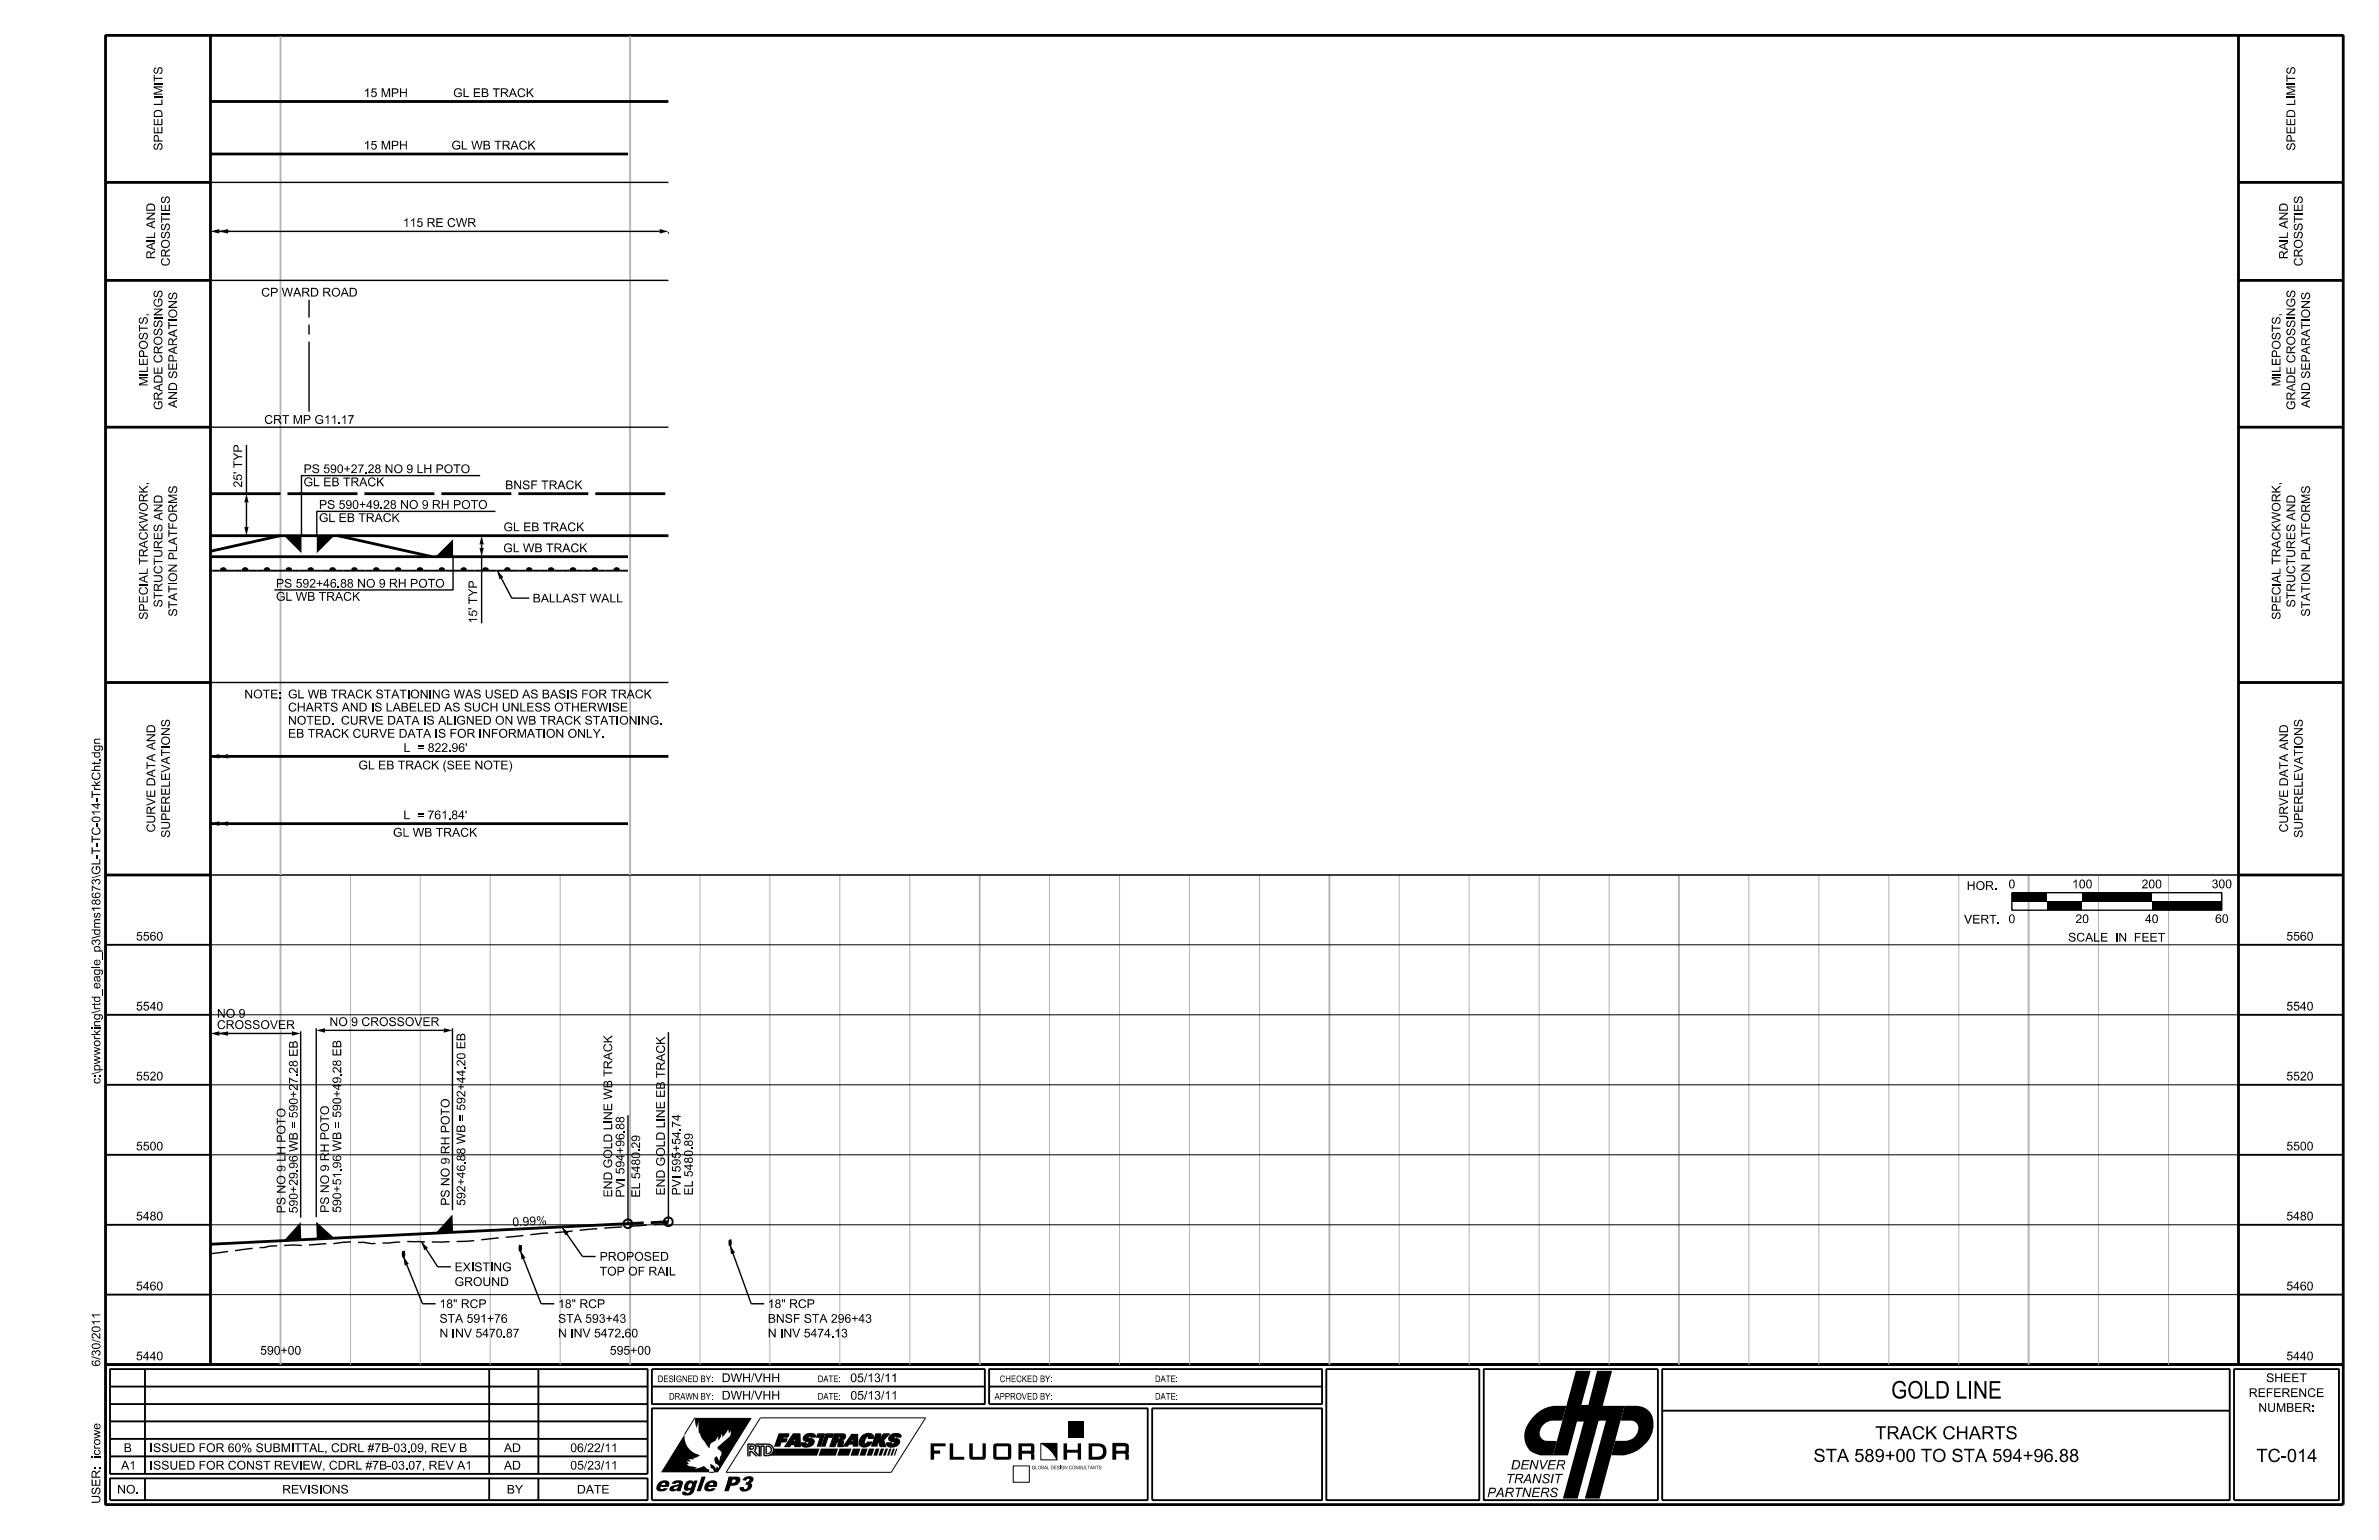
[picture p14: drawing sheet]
<svg xmlns="http://www.w3.org/2000/svg" width="432mm" height="279mm" viewBox="0 0 432 279" stroke-linecap="round" stroke-linejoin="round" font-family="sans-serif">
<defs><g id="words">
<text font-size="3.2" x="343.2" y="253.7">GOLD LINE</text>
<text font-size="2.7" x="118.7" y="270.6">eagle P3</text>
<g font-size="2.4">
<text x="340.4" y="261.1">TRACK CHARTS</text>
<text x="329.2" y="265.2">STA 589+00 TO STA 594+96.88</text>
<text x="409.5" y="265.2">TC-014</text>
</g>
<g font-size="1.7">
<text x="273.3" y="269.1">TRANSIT</text>
<text x="274.2" y="266.6">DENVER</text>
<text x="269.9" y="271.6">PARTNERS</text>
</g>
<g font-size="1.6">
<text x="29.5" y="17.4" transform="rotate(-90 29.5 17.4)">MI</text>
<text x="29.5" y="14.9" transform="rotate(-90 29.5 14.9)">TS</text>
<text x="66" y="17.6">15 MPH</text>
<text x="82.3" y="17.6">GL EB TRACK</text>
<text x="416.6" y="17.4" transform="rotate(-90 416.6 17.4)">MI</text>
<text x="416.6" y="14.9" transform="rotate(-90 416.6 14.9)">TS</text>
<text x="29.5" y="27.3" transform="rotate(-90 29.5 27.3)">SPEED LI</text>
<text x="66" y="27.1">15 MPH</text>
<text x="81.9" y="27.1">GL WB TRACK</text>
<text x="416.6" y="27.3" transform="rotate(-90 416.6 27.3)">SPEED LI</text>
<text x="30.8" y="38.5" transform="rotate(-90 30.8 38.5)">ES</text>
<text x="73.1" y="41.2">115 RE CWR</text>
<text x="417.9" y="38.5" transform="rotate(-90 417.9 38.5)">ES</text>
<text x="28.1" y="47" transform="rotate(-90 28.1 47)">RAI</text>
<text x="28.1" y="43.3" transform="rotate(-90 28.1 43.3)">LAND</text>
<text x="415.3" y="47" transform="rotate(-90 415.3 47)">RAI</text>
<text x="415.3" y="43.3" transform="rotate(-90 415.3 43.3)">LAND</text>
<text x="30.8" y="48.3" transform="rotate(-90 30.8 48.3)">CROSSTI</text>
<text x="47.4" y="53.8">CP WARD ROAD</text>
<text x="417.9" y="48.3" transform="rotate(-90 417.9 48.3)">CROSSTI</text>
<text x="29.5" y="57.4" transform="rotate(-90 29.5 57.4)">NGS</text>
<text x="32.2" y="57.8" transform="rotate(-90 32.2 57.8)">ONS</text>
<text x="416.6" y="57.4" transform="rotate(-90 416.6 57.4)">NGS</text>
<text x="419.3" y="57.8" transform="rotate(-90 419.3 57.8)">ONS</text>
<text x="26.8" y="70.1" transform="rotate(-90 26.8 70.1)">MIEPOSTS,</text>
<text x="26.8" y="67.6" transform="rotate(-90 26.8 67.6)">L</text>
<text x="413.9" y="70.1" transform="rotate(-90 413.9 70.1)">MIEPOSTS,</text>
<text x="413.9" y="67.6" transform="rotate(-90 413.9 67.6)">L</text>
<text x="29.5" y="74.4" transform="rotate(-90 29.5 74.4)">GRADE CROSSI</text>
<text x="32.2" y="74" transform="rotate(-90 32.2 74)">AND SEPARATI</text>
<text x="48" y="76.9">CRT MP G11.17</text>
<text x="416.6" y="74.4" transform="rotate(-90 416.6 74.4)">GRADE CROSSI</text>
<text x="419.3" y="74" transform="rotate(-90 419.3 74)">AND SEPARATI</text>
<text x="43.9" y="88.4" transform="rotate(-90 43.9 88.4)">25’TYP</text>
<text x="55.1" y="88.2">GL EB TRACK</text>
<text x="55.1" y="85.8">PS 590+27.28 NO 9 LH POTO</text>
<text x="91.7" y="88.8">BNSF TRACK</text>
<text x="57.9" y="94.7">GL EB TRACK</text>
<text x="57.9" y="92.3">PS 590+49.28 NO 9 RH POTO</text>
<text x="91.3" y="100.2">GL WB TRACK</text>
<text x="91.4" y="96.4">GL EB TRACK</text>
<text x="26.8" y="105.8" transform="rotate(-90 26.8 105.8)">ALTRACKW ORK,</text>
<text x="32.2" y="105.6" transform="rotate(-90 32.2 105.6)">ON PLATFORMS</text>
<text x="50.1" y="106.6">PS 592+46.88 NO 9 RH POTO</text>
<text x="413.9" y="105.8" transform="rotate(-90 413.9 105.8)">ALTRACKW ORK,</text>
<text x="419.3" y="105.6" transform="rotate(-90 419.3 105.6)">ON PLATFORMS</text>
<text x="26.8" y="112.4" transform="rotate(-90 26.8 112.4)">SPECI</text>
<text x="29.5" y="110.2" transform="rotate(-90 29.5 110.2)">STRUCTURES AND</text>
<text x="32.2" y="111.9" transform="rotate(-90 32.2 111.9)">STATI</text>
<text x="50.1" y="109">GL WB TRACK</text>
<text x="86.6" y="113.1" transform="rotate(-90 86.6 113.1)">15’TYP</text>
<text x="96.7" y="109.3">BALLAST WALL</text>
<text x="413.9" y="112.4" transform="rotate(-90 413.9 112.4)">SPECI</text>
<text x="416.6" y="110.2" transform="rotate(-90 416.6 110.2)">STRUCTURES AND</text>
<text x="419.3" y="111.9" transform="rotate(-90 419.3 111.9)">STATI</text>
<text x="44.3" y="126.7">NOTE:GL WB TRACK STATIONING WAS USED AS BASIS FOR TRACK</text>
<text x="52.3" y="131.5">NOTED.</text>
<text x="52.3" y="129.1">CHARTS AND IS LABELED AS SUCH UNLESS OTHERWISE</text>
<text x="61.7" y="131.5">CURVE DATA IS ALIGNED ON WB TRACK STATIONING.</text>
<text x="30.8" y="135.3" transform="rotate(-90 30.8 135.3)">ONS</text>
<text x="52.3" y="133.8">EB TRACK CURVE DATA IS FOR INFORMATION ONLY.</text>
<text x="73.3" y="136.4">L</text>
<text x="76.1" y="136.4">= 822.96’</text>
<text x="418" y="135.3" transform="rotate(-90 418 135.3)">ONS</text>
<text x="18.2" y="142.7" transform="rotate(-90 18.2 142.7)">k</text>
<text x="18.2" y="138.2" transform="rotate(-90 18.2 138.2)">.gn</text>
<text x="65.1" y="139.6">GL EB TRACK (SEE NOTE)</text>
<text x="18.2" y="149.3" transform="rotate(-90 18.2 149.3)">014-</text>
<text x="18.2" y="144.8" transform="rotate(-90 18.2 144.8)">TrChtd</text>
<text x="73.2" y="148.6">L</text>
<text x="76.1" y="148.6">= 761.84’</text>
<text x="18.2" y="155" transform="rotate(-90 18.2 155)">T-</text>
<text x="18.2" y="152.9" transform="rotate(-90 18.2 152.9)">TC-</text>
<text x="28.2" y="151" transform="rotate(-90 28.2 151)">CURVE DATA AND</text>
<text x="30.8" y="152" transform="rotate(-90 30.8 152)">SUPERELEVATI</text>
<text x="71.3" y="151.8">GL WB TRACK</text>
<text x="415.3" y="151" transform="rotate(-90 415.3 151)">CURVE DATA AND</text>
<text x="418" y="152" transform="rotate(-90 418 152)">SUPERELEVATI</text>
<text x="18.2" y="158.7" transform="rotate(-90 18.2 158.7)">GL-</text>
<text x="357" y="161.5">HOR. 0</text>
<text x="376.1" y="161.2">100</text>
<text x="388.7" y="161.2">200</text>
<text x="401.4" y="161.1">300</text>
<text x="356.5" y="167.6">VERT. 0</text>
<text x="376.7" y="167.5">20</text>
<text x="389.3" y="167.5">40</text>
<text x="402" y="167.5">60</text>
<text x="18.2" y="169.7" transform="rotate(-90 18.2 169.7)">d</text>
<text x="24.7" y="170.6">5560</text>
<text x="375.4" y="170.8">SCALE</text>
<text x="384" y="170.8">IN</text>
<text x="387.6" y="170.8">FEET</text>
<text x="415" y="170.6">5560</text>
<text x="18.2" y="175.2" transform="rotate(-90 18.2 175.2)">e</text>
<text x="18.2" y="183.3" transform="rotate(-90 18.2 183.3)">rd</text>
<text x="24.7" y="183.3">5540</text>
<text x="39.4" y="184.6">NO 9</text>
<text x="415" y="183.3">5540</text>
<text x="18.2" y="187.9" transform="rotate(-90 18.2 187.9)">kn</text>
<text x="39.4" y="186.7">CROSSOVER</text>
<text x="59.8" y="186.2">NO 9 CROSSOVER</text>
<text x="18.2" y="196.7" transform="rotate(-90 18.2 196.7)">c:p</text>
<text x="18.2" y="195" transform="rotate(-90 18.2 195)">\wworig\t_eagl_p3\ms18673\</text>
<text x="24.7" y="196">5520</text>
<text x="54" y="194.8" transform="rotate(-90 54 194.8)">2</text>
<text x="61.9" y="194.7" transform="rotate(-90 61.9 194.7)">2</text>
<text x="84.5" y="193.4" transform="rotate(-90 84.5 193.4)">2</text>
<text x="415" y="196">5520</text>
<text x="111.1" y="203.2" transform="rotate(-90 111.1 203.2)">NE W B TRACK</text>
<text x="120.7" y="202.9" transform="rotate(-90 120.7 202.9)">NE EB TRACK</text>
<text x="24.7" y="208.7">5500</text>
<text x="54" y="209" transform="rotate(-90 54 209)">W B = 590+27.8EB</text>
<text x="59.7" y="209.1" transform="rotate(-90 59.7 209.1)">H POTO</text>
<text x="61.9" y="208.9" transform="rotate(-90 61.9 208.9)">W B = 590+49.8EB</text>
<text x="81.6" y="209.4" transform="rotate(-90 81.6 209.4)">RH POTO</text>
<text x="84.5" y="209.5" transform="rotate(-90 84.5 209.5)">8W B = 592+44.0EB</text>
<text x="113.3" y="205" transform="rotate(-90 113.3 205)">8</text>
<text x="116.2" y="208.4" transform="rotate(-90 116.2 208.4)">2</text>
<text x="123.5" y="204.6" transform="rotate(-90 123.5 204.6)">7</text>
<text x="125.8" y="208" transform="rotate(-90 125.8 208)">8</text>
<text x="415" y="208.7">5500</text>
<text x="54" y="212.1" transform="rotate(-90 54 212.1)">9</text>
<text x="61.9" y="212" transform="rotate(-90 61.9 212)">9</text>
<text x="84.5" y="210.7" transform="rotate(-90 84.5 210.7)">8</text>
<text x="24.7" y="221.4">5480</text>
<text x="51.8" y="220.1" transform="rotate(-90 51.8 220.1)">PS NO 9LH POTO</text>
<text x="54" y="220.1" transform="rotate(-90 54 220.1)">590+29.6</text>
<text x="59.7" y="220" transform="rotate(-90 59.7 220)">PS NO 9R</text>
<text x="61.9" y="220" transform="rotate(-90 61.9 220)">590+51.6</text>
<text x="81.6" y="218.8" transform="rotate(-90 81.6 218.8)">PS NO 9</text>
<text x="84.5" y="218.8" transform="rotate(-90 84.5 218.8)">592+46.</text>
<text x="111.1" y="217.3" transform="rotate(-90 111.1 217.3)">END GOLD LI</text>
<text x="113.3" y="217.3" transform="rotate(-90 113.3 217.3)">PVI594+96.8</text>
<text x="116.2" y="217.3" transform="rotate(-90 116.2 217.3)">EL5480.9</text>
<text x="120.7" y="216.9" transform="rotate(-90 120.7 216.9)">END GOLD LI</text>
<text x="123.5" y="216.9" transform="rotate(-90 123.5 216.9)">PVI595+54.4</text>
<text x="125.8" y="216.9" transform="rotate(-90 125.8 216.9)">EL5480.9</text>
<text x="415" y="221.4">5480</text>
<text x="93" y="222.5" transform="rotate(-3 93 222.5)">0 .9</text>
<text x="96.1" y="222.3" transform="rotate(-3 96.1 222.3)">9 %</text>
<text x="82.5" y="233.3">GROUND</text>
<text x="82.5" y="230.6">EXISTING</text>
<text x="108.8" y="231.4">TOP OF RAIL</text>
<text x="108.8" y="228.7">PROPOSED</text>
<text x="24.7" y="234.1">5460</text>
<text x="79.8" y="240">STA 591+76</text>
<text x="79.8" y="237.3">18&quot; RCP</text>
<text x="101.3" y="240">STA 593+43</text>
<text x="101.3" y="237.3">18&quot; RCP</text>
<text x="139.4" y="240">BNSF STA 296+43</text>
<text x="139.4" y="237.3">18&quot; RCP</text>
<text x="415" y="234.1">5460</text>
<text x="18.2" y="243" transform="rotate(-90 18.2 243)">2</text>
<text x="47.2" y="245.8">590+00</text>
<text x="79.8" y="242.6">N INV 5470.87</text>
<text x="101.3" y="242.6">N INV 5472.60</text>
<text x="110.7" y="245.8">595+00</text>
<text x="139.4" y="242.6">N INV 5474.13</text>
<text x="18.2" y="247.9" transform="rotate(-90 18.2 247.9)">6/0/011</text>
<text x="18.2" y="246.1" transform="rotate(-90 18.2 246.1)">3</text>
<text x="24.7" y="246.8">5440</text>
<text x="131" y="250.8">DWH/VHH</text>
<text x="154.3" y="250.8">05/13/11</text>
<text x="411.3" y="250.8">SHEET</text>
<text x="415" y="246.8">5440</text>
<text x="131" y="253.9">DWH/VHH</text>
<text x="154.4" y="253.9">05/13/11</text>
<text x="408.2" y="253.5">REFERENCE</text>
<text x="409.9" y="256.2">NUMBER:</text>
<text x="22.5" y="263.4">B</text>
<text x="27.2" y="263.4">ISSUED FOR 60% SUBMITTAL, CDRL #7B-03.09, REV B</text>
<text x="91.5" y="263.4">AD</text>
<text x="103.5" y="263.4">06/22/11</text>
<text x="18.2" y="264.1" transform="rotate(-90 18.2 264.1)">cowe</text>
<text x="22" y="266.6">A1</text>
<text x="27.2" y="266.6">ISSUED FOR CONST REVIEW, CDRL #7B-03.07, REV A1</text>
<text x="91.5" y="266.6">AD</text>
<text x="103.5" y="266.6">05/23/11</text>
<text x="18.2" y="272.8" transform="rotate(-90 18.2 272.8)">USER: ir</text>
<text x="21.3" y="271">NO.</text>
<text x="51.2" y="271">REVISIONS</text>
<text x="92" y="271">BY</text>
<text x="104.7" y="271">DATE</text>
</g>
<g font-size="1.2">
<text x="119.4" y="250.8">DESIGNED BY:</text>
<text x="148.4" y="250.8">DATE:</text>
<text x="181.5" y="250.8">CHECKED BY:</text>
<text x="209.6" y="250.8">DATE:</text>
<text x="121.4" y="253.9">DRAWN BY:</text>
<text x="148.4" y="253.9">DATE:</text>
<text x="180.5" y="253.9">APPROVED BY:</text>
<text x="209.6" y="253.9">DATE:</text>
</g>
<text font-size=".6" x="187.3" y="266.6">GLOBAL DESIGN CONSULTANTS</text>
</g></defs>
<g fill="none" stroke="#000" stroke-width=".34">
<path d="M38.2 103.5h75.8M19.2 158.8h19M406.3 158.8h19M19.2 171.4h19M406.3 171.4h19M19.2 184.1h19M19.2 196.8h19M406.3 184.1h19M406.3 196.8h19M19.2 209.5h19M406.3 209.5h19M19.2 222.2h19"/>
<path d="M19.2 234.9h19M406.3 222.2h19M406.3 234.9h19M19.2 247.6h19M20 248.4h97.5v19h-97.5zM20 251.6h97.5M20 254.7h97.5M20 257.9h97.5M26.3 248.4v19M88.8 248.4v19M97.7 248.4v19M118.3 248.4h60.5v6.3h-60.5z"/>
<path d="M118.3 255.5h90v16.7h-90zM118.3 251.6h60.5M179.5 248.4h60.5v6.3h-60.5zM179.5 251.6h60.5M209.1 255.5h30.9v16.7h-30.9zM240.7 248.4h27.8v23.8h-27.8zM269.3 248.4h31.6v23.8h-31.6zM287 255.1h1.3l-.8 2.6h-1.2zM290.9 255.1l-.7 2.6M301.7 255.9h103M301.7 248.4h103v23.8h-103zM405.5 248.4h19v23.8h-19z"/>
<path d="M406.3 247.6h19M20 268.2h97.5v4h-97.5zM20 261.1h97.5M20 264.2h97.5M26.3 268.2v4M88.8 268.2v4M97.7 268.2v4"/>
<circle cx="114" cy="222" r=".79"/>
<circle cx="121.3" cy="221.7" r=".79"/>
</g>
<g fill="none" stroke="#000" stroke-width=".51">
<path d="M19.2 6.4h406.1v241.2h-406.1zM38.2 6.4v241.2h368.1v-241.2M38.2 18.4h83.1M19.2 33.1h19M38.2 27.9h75.8M406.3 33.1h19M19.2 50.9h19M406.3 50.9h19M19.2 77.5h19M406.3 77.5h19M38.2 97.2h83.1M38.2 89.6h12.7"/>
<path d="M50.9 97.2l-12.7 2.8M52.2 89.6h12.7M61.3 97.2l17.1 3.8M66.1 89.6h12.7M80.1 89.6h12.7M94.1 89.6h12.7M108.1 89.6h12.7M38.2 101h75.8M19.2 123.8h19M38.2 137.2h83.1M406.3 123.8h19M19.2 158.8h19"/>
<path d="M38.2 149.4h75.8M406.3 158.8h19M116.8 221.9l-78.6 3.8M121.3 221.7l-3.2 .1M19.2 247.6h406.1v25.4h-406.1z"/>
</g>
<g fill="#000">
<path d="M38.2 42l1.6-.4v.8zM39.8 42l1.6-.4v.8zM119.7 41.6l1.6 .4-1.6 .4zM44.7 89.6l.4 1.6h-.8zM44.3 95.6h.8l-.4 1.6zM82.2 97.8v3.2h-3.1zM87.4 97.2l.4 1.6h-.8zM87 99.4h.8l-.4 1.6zM51.5 97.2h3.2v3.2zM57.5 97.2h3.2l-3.2 3.2zM90.3 103.5l1.1 1.2-.7 .4zM38.2 137.2l1.6-.4v.8z"/>
<path d="M39.8 137.2l1.6-.4v.8zM38.2 149.4l1.6-.4v.8zM39.8 149.4l1.6-.4v.8zM365.2 162h6.3v1.5h-6.3zM371.5 163.5h6.4v1.6h-6.4zM377.9 162h12.7v1.5h-12.7zM390.6 163.5h12.7v1.6h-12.7zM38.2 187.5l1.6-.4v.8zM39.8 187.5l1.6-.4v.8zM53 187.1l1.6 .4-1.6 .4zM57.4 186.9l1.6-.4v.9zM80.5 186.5l1.6 .4-1.6 .5z"/>
<path d="M54.6 221.7l.1 3.2-3.2 .2zM57.4 221.7l3.3 2.9-3.2 .2zM73.2 228l1 1.3-.8 .3zM76.5 225.3l1.2 1.1-.7 .4zM82.1 220.3l.1 3.3-3.1 .1zM94.4 226.9l1 1.3-.7 .3zM102 222.6l1.2 1.1-.6 .4zM132.5 225.9l.9 1.4-.7 .2zM193.9 257.8h2.9v3h-2.9zM149 262.8h3.1l-.4 1.3h-3.1zM152.4 262.8h2.2l-.5 1.3h-2.2zM154.8 262.8h1.4l-.4 1.3h-1.4z"/>
<path d="M156.4 262.8h1.1l-.4 1.3h-1.1zM157.7 262.8h1l-.4 1.3h-1zM159 262.8h.6l-.4 1.3h-.7zM159.9 262.8h.6l-.5 1.3h-.5zM160.7 262.8h.5l-.5 1.3h-.4zM161.4 262.8h.4l-.4 1.3h-.4zM162.1 262.8h.3l-.4 1.3h-.4zM162.7 262.8h.2l-.4 1.3h-.3z"/>
<path d="M91.7 98.8a.74 .74 0 0 1 1.2 .3h-.2a.59 .59 0 0 0-.8-.2 .59 .59 0 0 0-.1 .9 .62 .62 0 0 0 .9 .1v-.3h-.4v-.2h.6v.6a.86 .86 0 0 1-1.2 0 .86 .86 0 0 1 0-1.2z" fill-rule="evenodd"/>
<path d="M91.7 95a.74 .74 0 0 1 1.3 .2l-.3 .1a.59 .59 0 0 0-.8-.2 .59 .59 0 0 0-.1 .9 .65 .65 0 0 0 1 .1v-.3h-.5v-.2h.7v.6a.85 .85 0 0 1-1.2 0 .85 .85 0 0 1-.1-1.2z" fill-rule="evenodd"/>
<path d="M103.3 95a.69 .69 0 0 1 1.2 .2l-.3 .1a.55 .55 0 0 0-.8-.2 .55 .55 0 0 0 0 .8 .47 .47 0 0 0 .5 .3 .47 .47 0 0 0 .4-.4l.2 .1a.74 .74 0 0 1-1 .5 .74 .74 0 0 1-.4-1z" fill-rule="evenodd"/>
<path d="M103.9 98.8a.67 .67 0 0 1 1.1 .3h-.2a.52 .52 0 0 0-.7-.3 .52 .52 0 0 0-.2 .8 .49 .49 0 0 0 .4 .4 .49 .49 0 0 0 .5-.4l.3 .1a.77 .77 0 0 1-1.1 .4 .77 .77 0 0 1-.2-1.1z" fill-rule="evenodd"/>
<path d="M40.1 103.1a.64 .64 0 0 1 .7-.2 .64 .64 0 0 1 .4 .6h-1.3z" fill-rule="evenodd"/>
<path d="M44.1 103.1a.62 .62 0 0 1 .6-.2 .62 .62 0 0 1 .4 .6h-1.2z" fill-rule="evenodd"/>
<path d="M48 103.1a.64 .64 0 0 1 .7-.2 .64 .64 0 0 1 .4 .6h-1.3z" fill-rule="evenodd"/>
<path d="M52 103.1a.64 .64 0 0 1 .7-.2 .64 .64 0 0 1 .4 .6h-1.3z" fill-rule="evenodd"/>
<path d="M56 103.1a.64 .64 0 0 1 .7-.2 .64 .64 0 0 1 .3 .6h-1.2z" fill-rule="evenodd"/>
<path d="M59.9 103.1a.64 .64 0 0 1 .7-.2 .64 .64 0 0 1 .4 .6h-1.3z" fill-rule="evenodd"/>
<path d="M63.9 103.1a.61 .61 0 0 1 .7-.2 .61 .61 0 0 1 .3 .6h-1.2z" fill-rule="evenodd"/>
<path d="M67.8 103.1a.64 .64 0 0 1 .7-.2 .64 .64 0 0 1 .4 .6h-1.2z" fill-rule="evenodd"/>
<path d="M71.8 103.1a.62 .62 0 0 1 .7-.2 .62 .62 0 0 1 .4 .6h-1.3z" fill-rule="evenodd"/>
<path d="M75.8 103.1a.64 .64 0 0 1 .7-.2 .64 .64 0 0 1 .4 .6h-1.3z" fill-rule="evenodd"/>
<path d="M79.8 103.1a.62 .62 0 0 1 .6-.2 .62 .62 0 0 1 .4 .6h-1.2z" fill-rule="evenodd"/>
<path d="M83.7 103.1a.64 .64 0 0 1 .7-.2 .64 .64 0 0 1 .4 .6h-1.3z" fill-rule="evenodd"/>
<path d="M87.7 103.1a.64 .64 0 0 1 .7-.2 .64 .64 0 0 1 .4 .6h-1.3z" fill-rule="evenodd"/>
<path d="M91.7 103.1a.64 .64 0 0 1 .7-.2 .64 .64 0 0 1 .3 .6h-1.2z" fill-rule="evenodd"/>
<path d="M95.6 103.1a.64 .64 0 0 1 .7-.2 .64 .64 0 0 1 .4 .6h-1.3z" fill-rule="evenodd"/>
<path d="M99.6 103.1a.62 .62 0 0 1 .7-.2 .62 .62 0 0 1 .3 .6h-1.2z" fill-rule="evenodd"/>
<path d="M103.5 103.1a.64 .64 0 0 1 .7-.2 .64 .64 0 0 1 .4 .6h-1.2z" fill-rule="evenodd"/>
<path d="M107.5 103.1a.62 .62 0 0 1 .7-.2 .62 .62 0 0 1 .4 .6h-1.3z" fill-rule="evenodd"/>
<path d="M111.5 103.1a.64 .64 0 0 1 .7-.2 .64 .64 0 0 1 .4 .6h-1.3z" fill-rule="evenodd"/>
<path d="M98.6 220.6h.1l-.7 1.7h-.2z" fill-rule="evenodd"/>
<path d="M126.2 257.2h10.3l-6.2 9.9h-.7l-.2-.6-.4-.2-.1-.7 .6 .3 .5 .6v-.4l.5 .3a.91 .91 0 0 0-.7-.9l-.1-.6a.51 .51 0 0 1 .4-.7l.5 .9 .1-.9a.73 .73 0 0 0 .2-.8 .73 .73 0 0 0-.6-.5l-.1-.2 .2-.3 2.1-1.8 .1-1-.3 .4-.1-.6-1.2 1.4 .1-.3-.1-.4-.2 .7-.5 .5v-.7a2.14 2.14 0 0 1-1.3 1.2l-.3 .9-1.5-2-.2-.9-.1 .4-.1-2.3-.3 1.2-.3-.9z" fill-rule="evenodd"/>
<path d="M136.8 252.3h.1l-.4 1.7h-.2z" fill-rule="evenodd"/>
<path d="M136.8 249.1h.1l-.4 1.7h-.2z" fill-rule="evenodd"/>
<path d="M278.5 256.8a5.7 5.7 0 0 1 3.6-1.7h2.2l-.7 2.6a4.2 4.2 0 0 0-2.9 .4 1.87 1.87 0 0 0-.6 3.1l.5 .2h2l-.7 2.7-2.5-.1a3.4 3.4 0 0 1-2.6-4.6l.6-1.2z" fill-rule="evenodd"/>
<path d="M286 248.7h2.7l-1.7 6.4h1.3l1.6-6.4h2.7l-1.7 6.4h4l-4.6 16.8h-2.6l3.8-14.2h-1.3l-3.9 14.2h-2.6l3.8-14.2h-1.2l-1.7 6.4h-2.7z" fill-rule="evenodd"/>
<path d="M294.9 255.1h2.1a3.1 3.1 0 0 1 3.1 3.3 6.2 6.2 0 0 1-4.7 5.5l-.8 .2-2.1-.1 .7-2.6h1.9a2.26 2.26 0 0 0 2.1-3l-.3-.3-.7-.4h-2.1z" fill-rule="evenodd"/>
<path d="M124.2 260.2a3.4 3.4 0 0 0 2.8 3.8l-.6 .4-.7 .1 .6 .2-1.3 .1 .4 .3a.52 .52 0 0 1-.7-.1l.1 .4 .3 .2h-.5a.91 .91 0 0 0 1.1 .5l.8 .1-.5 .3 1.8-.5 .6 .5 .3 .1v.5h-8.7z" fill-rule="evenodd"/>
<path d="M140.4 262.8h8.4l-.5 1.3h-8.9a1.01 1.01 0 0 0 1-1.3z" fill-rule="evenodd"/>
<path d="M141.4 260.1h1.8l-.2 .6h-.8l-.1 .4h.8l-.2 .5h-.8l-.3 .9h-1z" fill-rule="evenodd"/>
<path d="M144 260.1l-1.6 2.4h1l.2-.4h.7v.4h1l-.1-2.4zM144.4 260.7v.8h-.5z" fill-rule="evenodd"/>
<path d="M146.1 260.4a1.47 1.47 0 0 1 1.9 .1v.2h-.9v-.1h-.2l-.2 .1 .1 .2a.92 .92 0 0 1 1 .8 1.46 1.46 0 0 1-2.3 .4l-.1-.3h.9l.2 .2 .3-.2a.47 .47 0 0 0-.6-.3 .51 .51 0 0 1-.5-.4 .51 .51 0 0 1 .3-.6z" fill-rule="evenodd"/>
<path d="M148.4 260.1h1.2l-.7 2.4h-.6l.6-1.7h-.7z" fill-rule="evenodd"/>
<path d="M149.9 260.1h1.3l-.2 .7h-.7l-.6 1.7h-.6z" fill-rule="evenodd"/>
<path d="M151.4 260.1l-.8 2.4h1l.3-.9 .2 .1v.8h.9l.1-1-.2-.2a.85 .85 0 0 0 .5-1l-.3-.2zM152.2 260.7h.2a.26 .26 0 0 1 0 .3 .26 .26 0 0 1-.4 .1z" fill-rule="evenodd"/>
<path d="M154.5 260.1l-1.6 2.4h1l.2-.4h.7v.4h1v-2.4zM154.9 260.7v.8h-.4z" fill-rule="evenodd"/>
<path d="M156.4 260.6a1.39 1.39 0 0 1 2.1-.1v.5h-.9a.26 .26 0 0 0-.2-.4 .26 .26 0 0 0-.3 .4l-.2 .6 .1 .3h.2l.2-.3h.9a1.39 1.39 0 0 1-2.3 .4v-.6z" fill-rule="evenodd"/>
<path d="M159 260.1h.9l-.3 .9 .8-.9h1l-1 1.2 .4 1.2h-1.1l-.2-1-.4 1h-.9z" fill-rule="evenodd"/>
<path d="M161.6 260.4a1.36 1.36 0 0 1 2 .1l-.1 .2h-.8a.19 .19 0 0 0-.3-.1 .19 .19 0 0 0-.1 .3 .95 .95 0 0 1 1 .8 1.5 1.5 0 0 1-2.4 .4v-.3h1v.1l.3 .1a.2 .2 0 0 0 .1-.2 .2 .2 0 0 0-.2-.2l-.2-.1a.59 .59 0 0 1-.6-.4 .59 .59 0 0 1 .3-.7z" fill-rule="evenodd"/>
<path d="M168.9 261.9h2.7v.5h-2.1v.8h1.1v.5h-1.1v1.1h-.6z" fill-rule="evenodd"/>
<path d="M172.4 261.9h.6v2.4h2v.5h-2.6z" fill-rule="evenodd"/>
<path d="M175.9 261.9h.7v2.4h1.7v-2.4h.6v2.5l-.2 .4h-2.1l-.5-.1-.2-.5z" fill-rule="evenodd"/>
<path d="M180.4 262l.5-.1h2l.5 .1 .2 .6-.1 1.8-.1 .3-.5 .1h-2l-.5-.1-.1-.5v-1.9zM180.9 262.4v1.9h2.1v-1.9z" fill-rule="evenodd"/>
<path d="M184.9 261.9v2.9h.6v-1.1l1.6 .1v1h.6v-.9l-.2-.2 .2-.2v-1.4l-.4-.2zM185.5 262.4h1.6v.8h-1.6z" fill-rule="evenodd"/>
<path d="M188.9 261.9h2.9v3l-.6-1.1-.8-.9z" fill-rule="evenodd"/>
<path d="M193 261.9h.7v1.1h1.9v-1.1h.6v2.9h-.6v-1.2h-1.9v1.2h-.7z" fill-rule="evenodd"/>
<path d="M197.6 261.9h1.7a1.49 1.49 0 0 1 1.6 1.5 1.49 1.49 0 0 1-1.8 1.4h-1.5zM198.2 262.4v1.9h.8a.97 .97 0 0 0 1.2-.8 .97 .97 0 0 0-.9-1.1z" fill-rule="evenodd"/>
<path d="M202 261.9v2.9h.6v-1.1l1.6 .1 .1 1h.6v-.9l-.2-.2 .2-.2v-1l-.1-.5-.5-.1zM202.6 262.4h1.6l.1 .7-.2 .1h-1.5z" fill-rule="evenodd"/>
</g>
<g fill="none" stroke="#000" stroke-width=".18">
<path d="M38.2 158.8h368.1M38.2 171.4h368.1M38.2 184.1h368.1M38.2 196.8h368.1M38.2 209.5h368.1M38.2 222.2h368.1M38.2 234.9h368.1M126.2 257.2l-2 3M138 257.2h30l-6.3 9.9h-29.9zM128.7 267.1h.9M141.9 261.6h.8l.2-.5h-.8l.1-.4h.8l.2-.6h-1.8l-.8 2.4M144 260.1h1.2l.1 2.4h-1v-.4h-.7l-.2 .4h-1z"/>
<path d="M144.4 260.7v.8h-.5zM146.1 260.4a1.47 1.47 0 0 1 1.9 .1v.2h-.9a.19 .19 0 0 0-.2-.1 .19 .19 0 0 0-.1 .3 .92 .92 0 0 1 1 .8 1.46 1.46 0 0 1-2.3 .4l-.1-.3h.9l.2 .2 .3-.2a.46 .46 0 0 0-.6-.3 .51 .51 0 0 1-.5-.4 .51 .51 0 0 1 .3-.6zM146.8 260.6h.1M148.3 262.5l.6-1.7h-.7l.2-.7h1.2l-.7 2.4M149.7 262.5l.6-1.7h.7l.2-.7h-1.3l-.8 2.4M151.4 260.1h1.5a.53 .53 0 0 1 .6 .6 .53 .53 0 0 1-.6 .5l.2 .3-.1 1h-.9v-.8l-.2-.1-.3 .9h-1zM152.2 260.7h.3a.3 .3 0 0 1-.1 .3 .3 .3 0 0 1-.4 .1zM154.9 260.7v.8h-.4zM156.9 261.8v-.1a1.17 1.17 0 0 1 .7-1v.3h.9a.89 .89 0 0 0-.4-.9 .89 .89 0 0 0-1.1 .1 1.66 1.66 0 0 0-1 2 1.46 1.46 0 0 0 2.3-.6h-.9l-.2 .3h-.2M156.9 261.8h.1M156.9 261.8v.1M156.9 261.9h.1"/>
<path d="M157 261.9h.1M159.1 262.5l.4-1 .2 1h1.1l-.4-1.2 1-1.2h-1l-.8 .9 .3-.9h-.9l-.8 2.4M161.6 260.4a1.39 1.39 0 0 1 2 .1l-.1 .2h-.8a.19 .19 0 0 0-.3-.1 .19 .19 0 0 0-.1 .3 .95 .95 0 0 1 1 .8 1.49 1.49 0 0 1-2.4 .4v-.3h1v.1l.3 .1a.2 .2 0 0 0 .1-.2 .2 .2 0 0 0-.2-.2l-.2-.1a.61 .61 0 0 1-.6-.4 .61 .61 0 0 1 .3-.7zM162.3 260.6h.1M183.9 266h2.9v2.9h-2.9zM188.9 261.9h2.9v3h-2.9zM188.9 261.9l1.5 1 .8 .9 .6 1.1M204.3 261.9h-2.3v2.9"/>
</g>
<g fill="none" stroke="#000" stroke-width=".25">
<path d="M38.2 6.4h83.1M38.2 33.1h83.1M38.2 42.1v.3M38.2 50.9h83.1M39.8 42h79.9M56.1 54.4v3.2M56.1 58.9v1.8M121.3 42.1v.3M38.2 77.5h83.1M56.1 62v12.7M44.3 97.2h.7M44.3 89.6h.7"/>
<path d="M44.7 80.7v8.9M44.7 91.2v4.4M87 97.2h.8M87.1 86.3h-32.4v10.9M87.4 98.8v.6M89.9 92.8h-32.4v4.4M82.2 101v6h-32.4M87 101h.8M87.4 101v12.1M90.3 103.5l2.6 5h3.2M38.2 123.8h83.1M38.2 137.2h.6"/>
<path d="M39.8 137.2h.6M38.2 149.4h.6M39.8 149.4h.6M365.2 162h38.1v3.1h-38.1zM38.2 187.1v34.3M39.8 187.5h13.2M54.6 187.1v33.8M57.4 186.5v34.3M59 186.9h21.5M82.1 186.5v33.1M121.3 187.3v34.4M114 202.3v19.7"/>
<path d="M41.4 227l-3.2 .5M45.9 226.5l-3.2 .4M50.3 226l-3.2 .4M51.6 226h3.2M59.2 225.6l-3.1 .3M63.7 225.3l-3.2 .3M65 225.4l3.2 .2M72.6 225.4l-3.2 .1M73.2 228l3.5 8.5h2.4M73.9 225.2l3.2 .1M76.5 225.3l2.9 4.5h2.4M81.6 225.3h-3.2"/>
<path d="M86.1 225.1l-3.2 .1M90.5 224.6l-3.2 .3M94.4 226.9l3.8 9.6h2.4M95 224.2l-3.2 .3M99.5 223.7l-3.2 .3M102 222.6l3.7 5.4h2.4M103.9 223.3l-3.2 .3M108.4 222.9l-3.2 .3M112.9 222.6l-3.2 .2M117.4 222.3l-3.2 .2M121.3 222l-2.7 .2M132.5 225.9l3.8 10.6h2.4"/>
<path d="M136.1 264.2v-.9h.4l.8 .9M136.1 262.4h.4a.28 .28 0 0 1 .3 .2 .28 .28 0 0 1-.3 .3h-.4zM137.1 262h2.2a1.04 1.04 0 0 1 1.1 1 1.04 1.04 0 0 1-1.1 1.1h-.6v-1.7h-.6v1.8M137.1 262.4h.7v1.8M137.8 264.2l-.9-1a.68 .68 0 0 0 .3-.7 .68 .68 0 0 0-.7-.5h-.8v2.2M139.1 262.4a.72 .72 0 0 1 .9 .6 .72 .72 0 0 1-.9 .7z"/>
</g>
<path d="M50.9 6.4v241.2M114.4 6.4v241.2M177.8 158.8v88.8M241.3 158.8v88.8M304.7 158.8v88.8M368.2 158.8v88.8" fill="none" stroke="#b4b4b4" stroke-width=".34"/>
<g fill="none" stroke="#b4b4b4" stroke-width=".18">
<path d="M63.6 158.8v88.8M76.3 158.8v88.8M89 158.8v88.8M101.7 158.8v88.8M127.1 158.8v88.8M139.7 158.8v88.8M152.4 158.8v88.8M165.1 158.8v88.8M190.5 158.8v88.8M203.2 158.8v88.8M215.9 158.8v88.8M228.6 158.8v88.8"/>
<path d="M254 158.8v88.8M266.7 158.8v88.8M279.4 158.8v88.8M292.1 158.8v88.8M317.4 158.8v88.8M330.1 158.8v88.8M342.8 158.8v88.8M355.5 158.8v88.8M380.9 158.8v88.8M393.6 158.8v88.8"/>
</g>
<path d="M73.2 227l.1 .5-.1 .5-.1-.5zM94.4 226l.1 .4-.1 .5-.1-.5zM132.5 225l.1 .5-.1 .4z" fill="none" stroke="#000" stroke-width=".42"/>
<use href="#words"/>
</svg>
